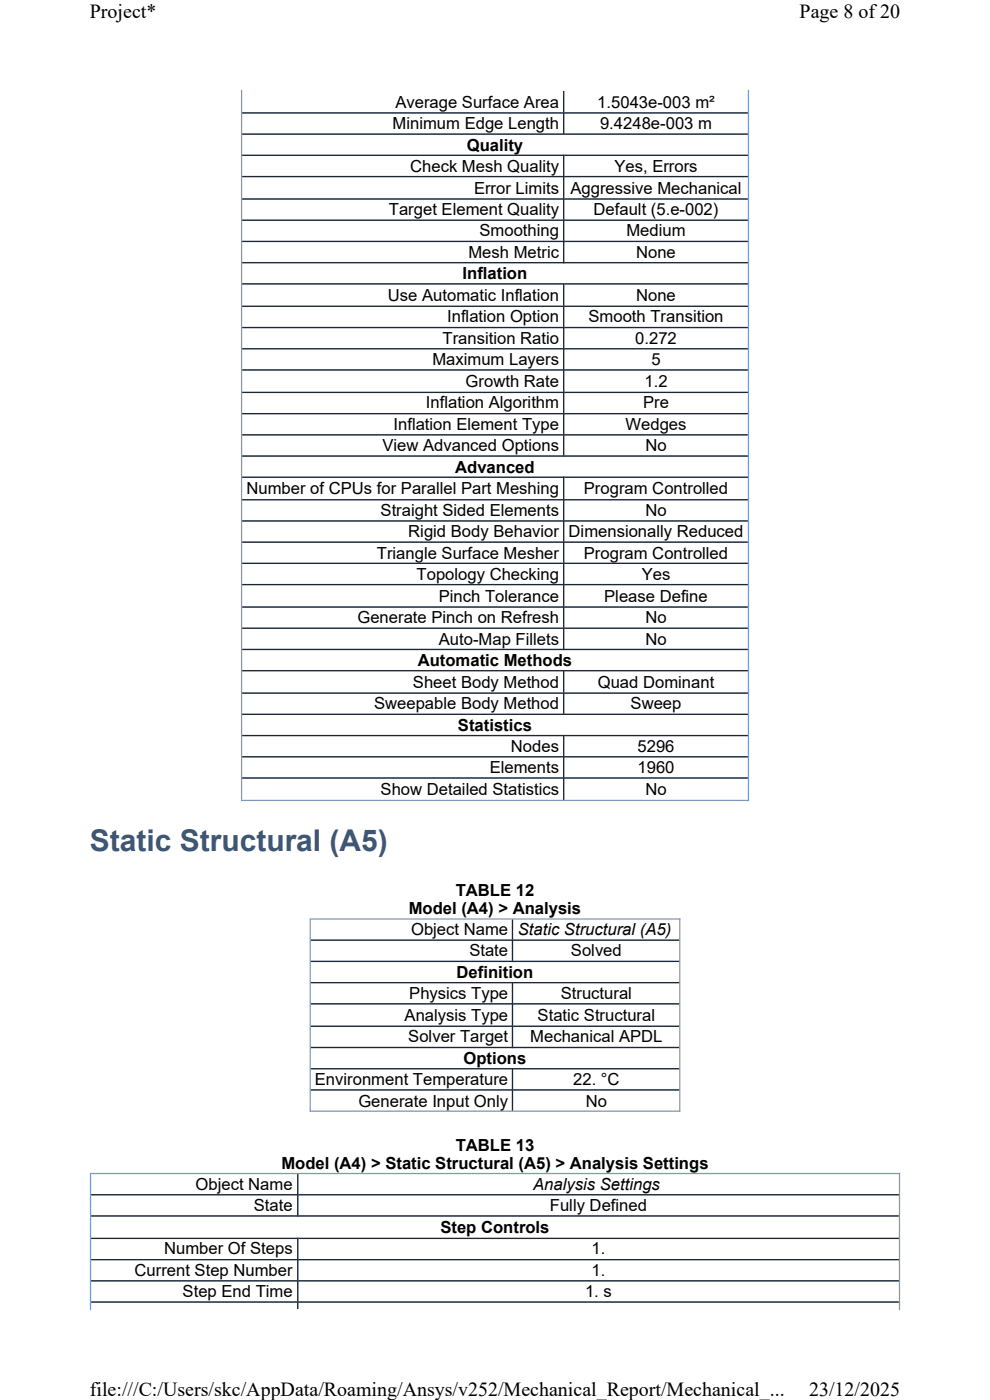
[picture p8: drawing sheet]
<svg xmlns="http://www.w3.org/2000/svg" width="210mm" height="297mm" viewBox="0 0 210 297" stroke-linecap="round" stroke-linejoin="round" font-family="sans-serif">
<defs><g id="words">
<text font-size="6.3" fill="#3b577d" x="19" y="180.4">Static Structural (A5)</text>
<g font-size="4.2">
<text x="19" y="3.8">Project*</text>
<text x="169.5" y="3.8">Page 8 of20</text>
<text x="19" y="296">file:///C:/Users/skc/AppData/Roaming/Ansys/v252/Mechanical_Report/Mechanical_...</text>
<text x="171.5" y="296">23/12/2025</text>
</g>
<g font-size="3.5">
<text x="83.8" y="22.8">Average Surface Area</text>
<text x="126.6" y="22.8">1.5043e-003 m²</text>
<text x="83.2" y="27.4">Minimum Edge Length</text>
<text x="127.2" y="27.4">9.4248e-003 m</text>
<text x="98.9" y="31.9">Quality</text>
<text x="86.9" y="36.5">Check Mesh Quality</text>
<text x="100.5" y="41">Error Limits</text>
<text x="120.9" y="41">Aggressive Mechanical</text>
<text x="130.2" y="36.5">Yes, Errors</text>
<text x="82.4" y="45.6">Target Element Quality</text>
<text x="125.8" y="45.6">Default (5.e-002)</text>
<text x="101.6" y="50.1">Smoothing</text>
<text x="132.8" y="50.1">Medium</text>
<text x="98" y="59.3">Inflation</text>
<text x="99.3" y="54.7">Mesh Metric</text>
<text x="134.8" y="54.7">None</text>
<text x="82.2" y="63.8">Use Automatic Inflation</text>
<text x="134.8" y="63.8">None</text>
<text x="94.8" y="68.4">Inflation Option</text>
<text x="124.7" y="68.4">Smooth Transition</text>
<text x="91.6" y="77.5">Maximum Layers</text>
<text x="93.8" y="72.9">Transition Ratio</text>
<text x="134.6" y="72.9">0.272</text>
<text x="138.1" y="77.5">5</text>
<text x="98.7" y="82">Growth Rate</text>
<text x="136.6" y="82">1.2</text>
<text x="90.3" y="86.6">Inflation Algorithm</text>
<text x="136.3" y="86.6">Pre</text>
<text x="81" y="95.7">View Advanced Options</text>
<text x="83.4" y="91.1">Inflation Element Type</text>
<text x="132.6" y="91.1">Wedges</text>
<text x="136.8" y="95.7">No</text>
<text x="96.5" y="100.2">Advanced</text>
<text x="52.2" y="104.8">Number of CPUs for Parallel Part Meshing</text>
<text x="123.7" y="104.8">Program Controlled</text>
<text x="80.7" y="109.4">Straight Sided Elements</text>
<text x="86.5" y="113.9">Rigid Body Behavior</text>
<text x="120.5" y="113.9">Dimensionally Reduced</text>
<text x="136.8" y="109.4">No</text>
<text x="79.9" y="118.5">Triangle Surface Mesher</text>
<text x="123.7" y="118.5">Program Controlled</text>
<text x="88.3" y="123">Topology Checking</text>
<text x="136" y="123">Yes</text>
<text x="93" y="127.6">Pinch Tolerance</text>
<text x="128.1" y="127.6">Please Define</text>
<text x="75.8" y="132.1">Generate Pinch on Refresh</text>
<text x="93" y="136.7">Auto-Map Fillets</text>
<text x="136.8" y="132.1">No</text>
<text x="136.8" y="136.7">No</text>
<text x="88.5" y="141.2">Automatic Methods</text>
<text x="87.5" y="145.8">Sheet Body Method</text>
<text x="126.7" y="145.8">Quad Dominant</text>
<text x="79.3" y="150.3">Sweepable Body Method</text>
<text x="97.1" y="154.9">Statistics</text>
<text x="133.6" y="150.3">Sweep</text>
<text x="108.3" y="159.5">Nodes</text>
<text x="135.1" y="159.5">5296</text>
<text x="103.8" y="164">Elements</text>
<text x="135.1" y="164">1960</text>
<text x="80.7" y="168.6">Show Detailed Statistics</text>
<text x="136.8" y="168.6">No</text>
<text x="96.6" y="189.9">TABLE 12</text>
<text x="86.6" y="193.9">Model (A4) &gt; Analysis</text>
<text x="87.1" y="198.2">Object Name</text>
<text x="99.5" y="202.8">State</text>
<text x="109.7" y="198.2">Static Structural (A5)</text>
<text x="121" y="202.8">Solved</text>
<text x="96.8" y="207.3">Definition</text>
<text x="86.7" y="211.9">Physics Type</text>
<text x="118.9" y="211.9">Structural</text>
<text x="85.8" y="216.5">Analysis Type</text>
<text x="86.5" y="221">Solver Target</text>
<text x="112.4" y="221">Mechanical APDL</text>
<text x="113.9" y="216.5">Static Structural</text>
<text x="98.2" y="225.6">Options</text>
<text x="66.7" y="230.1">Environment Temperature</text>
<text x="121.5" y="230.1">22. °C</text>
<text x="75.9" y="234.7">Generate Input Only</text>
<text x="124.1" y="234.7">No</text>
<text x="96.6" y="244">TABLE 13</text>
<text x="59.6" y="247.9">Model (A4) &gt; Static Structural (A5) &gt; Analysis Settings</text>
<text x="41.5" y="252.3">Object Name</text>
<text x="53.8" y="256.9">State</text>
<text x="113" y="252.3">Analysis Settings</text>
<text x="116.5" y="256.9">Fully Defined</text>
<text x="93.3" y="261.4">Step Controls</text>
<text x="34.8" y="266">Number Of Steps</text>
<text x="125.4" y="266">1.</text>
<text x="28.5" y="270.5">Current Step Number</text>
<text x="38.7" y="275.1">Step End Time</text>
<text x="124" y="275.1">1. s</text>
<text x="125.4" y="270.5">1.</text>
</g>
</g></defs>
<g fill="none" stroke="#7a99c0" stroke-width=".26">
<path d="M51.2 19v150.6M119.5 19.3v9.3M158.6 19v150.9M51.3 23.9h107.2M51.3 28.4h107.2M51.3 32.9h107.2M51.3 37.4h107.2M119.5 32.8v23M51.3 42.2h107.2M51.3 46.7h107.2M51.3 51.2h107.2M51.3 55.7h107.2"/>
<path d="M51.3 60.2h107.2M51.3 65h107.2M51.3 69.5h107.2M51.3 74h107.2M51.3 78.4h107.2M119.5 60.1v36.7M51.3 83.2h107.2M51.3 87.7h107.2M51.3 92.2h107.2M51.3 96.7h107.2M51.3 101.2h107.2M51.3 106h107.2"/>
<path d="M51.3 110.5h107.2M51.3 115h107.2M51.3 119.5h107.2M119.5 101.1v36.7M51.3 124h107.2M51.3 128.7h107.2M51.3 133.2h107.2M51.3 137.7h107.2M51.3 142.2h107.2M51.3 147h107.2M51.3 151.5h107.2M51.3 156h107.2"/>
<path d="M119.5 142.1v9.5M119.5 155.8v13.8M51.1 169.7h107.6M51.3 160.5h107.2M51.3 165h107.2M65.7 194.7v41M65.9 194.9h78.3M65.9 199.4h78M108.6 195v9M144.1 194.7v41M65.9 203.9h78M65.9 208.4h78"/>
<path d="M65.9 212.9h78M65.9 217.6h78M108.6 208.2v14M65.6 235.6h78.6M65.9 222.1h78M65.9 226.6h78M65.9 231.1h78M108.6 226.5v9M19.2 248.7v29.1M19.3 248.8h171.5M19.3 253.3h171.2M19.3 257.8h171.2"/>
<path d="M63.1 249v9M190.6 248.7v29.1M19.3 262.6h171.2M19.3 267.1h171.2M19.3 271.6h171.2M19.3 276.1h171.2M63.1 262.5v15.1"/>
</g>
<g fill="none" stroke="#1e2630" stroke-width=".26">
<path d="M119.5 19.3v9.3M51.3 23.9h107.2M51.3 28.4h107.2M51.3 32.9h107.2M51.3 37.4h107.2M119.5 32.8v23M51.3 42.2h107.2M51.3 46.7h107.2M51.3 51.2h107.2M51.3 55.7h107.2M51.3 60.2h107.2M51.3 65h107.2"/>
<path d="M51.3 69.5h107.2M51.3 74h107.2M51.3 78.4h107.2M119.5 60.1v36.7M51.3 83.2h107.2M51.3 87.7h107.2M51.3 92.2h107.2M51.3 96.7h107.2M51.3 101.2h107.2M51.3 106h107.2M51.3 110.5h107.2M51.3 115h107.2"/>
<path d="M51.3 119.5h107.2M119.5 101.1v36.7M51.3 124h107.2M51.3 128.7h107.2M51.3 133.2h107.2M51.3 137.7h107.2M51.3 142.2h107.2M51.3 147h107.2M51.3 151.5h107.2M51.3 156h107.2M119.5 142.1v9.5M119.5 155.8v13.8"/>
<path d="M51.3 160.5h107.2M51.3 165h107.2M65.9 199.4h78M108.6 195v9M65.9 203.9h78M65.9 208.4h78M65.9 212.9h78M65.9 217.6h78M108.6 208.2v14M65.9 222.1h78M65.9 226.6h78M65.9 231.1h78"/>
<path d="M108.6 226.5v9M19.3 253.3h171.2M19.3 257.8h171.2M63.1 249v9M19.3 262.6h171.2M19.3 267.1h171.2M19.3 271.6h171.2M19.3 276.1h171.2M63.1 262.5v15.1"/>
</g>
<g fill="#fff">
<path d="M19 0h171.8v4.7h-171.8z" fill-rule="evenodd"/>
<path d="M19 292.3h171.8v4.6h-171.8z" fill-rule="evenodd"/>
</g>
<use href="#words"/>
</svg>
